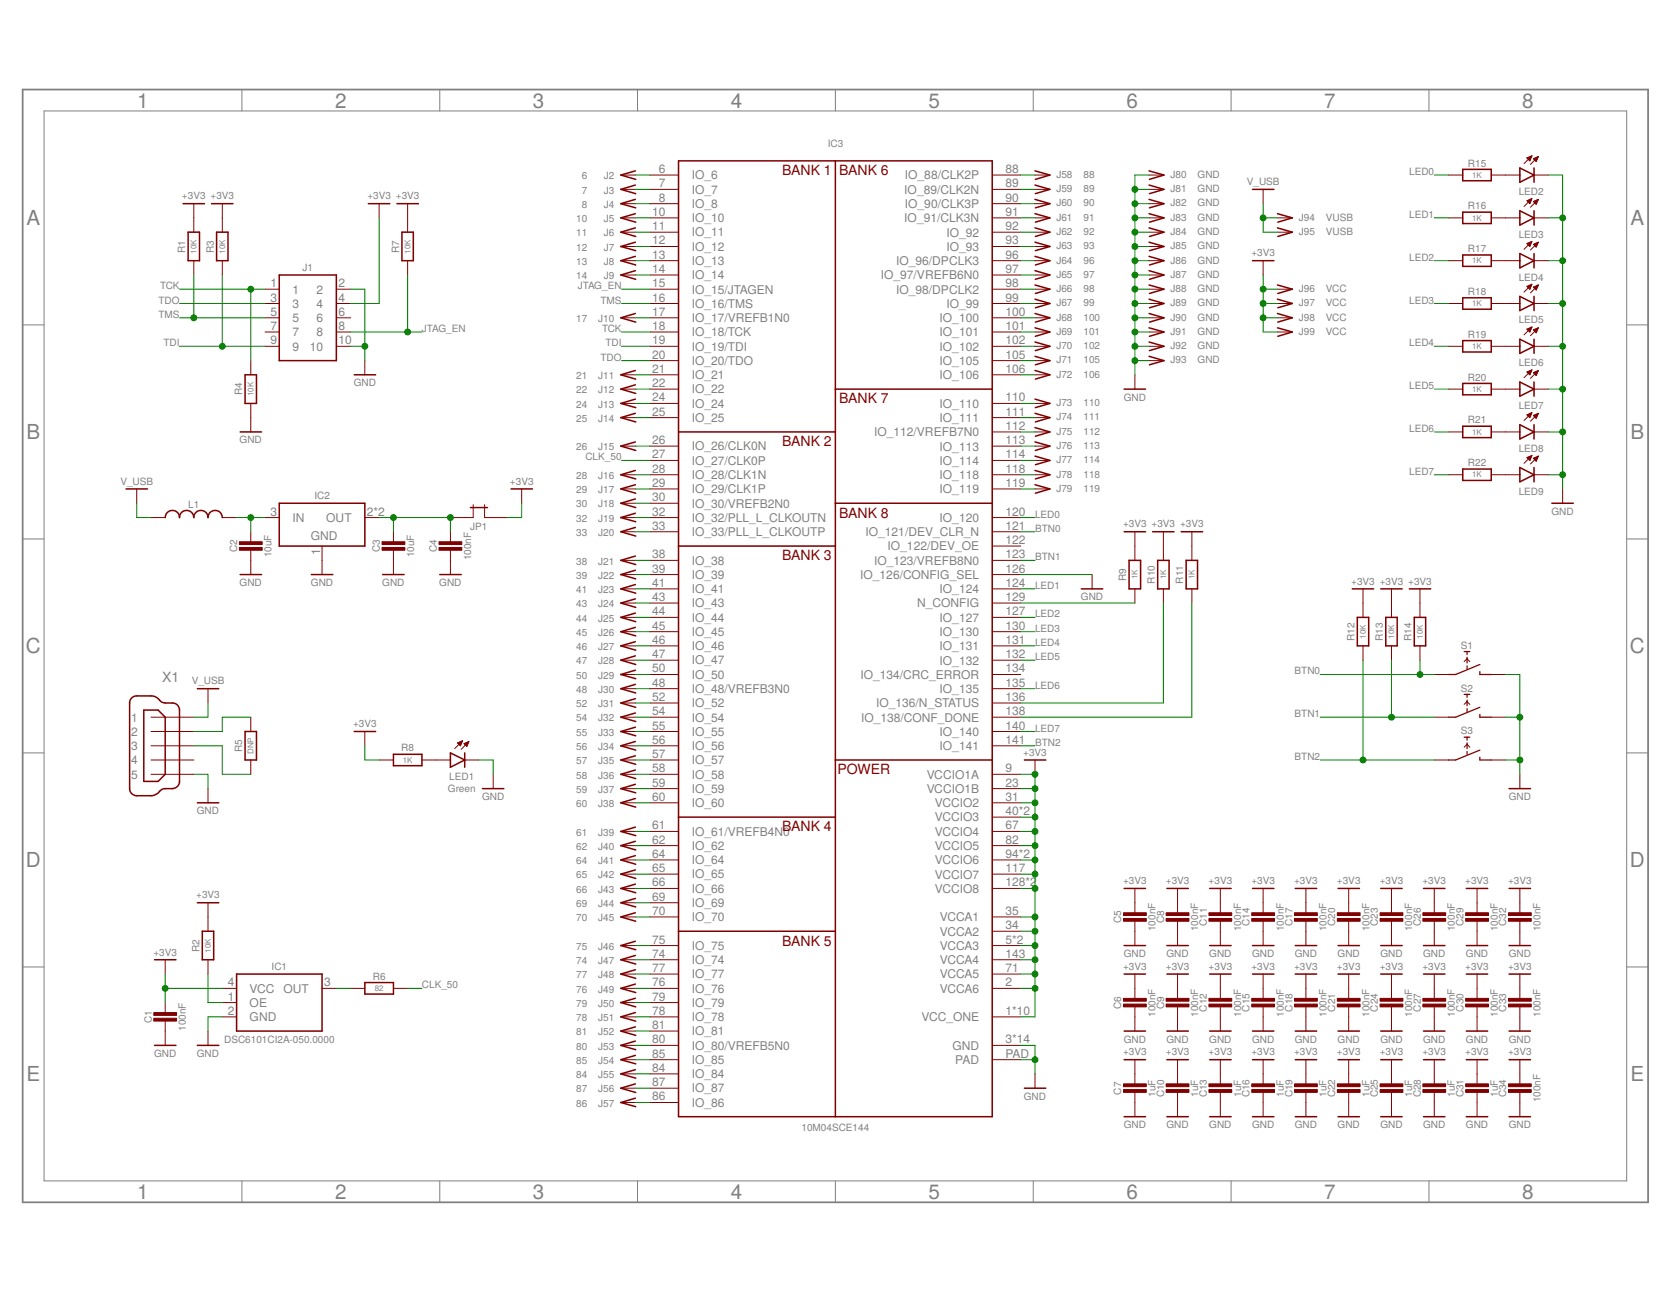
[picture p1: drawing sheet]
<svg xmlns="http://www.w3.org/2000/svg" width="279mm" height="216mm" viewBox="0 0 279 216" stroke-linecap="round" stroke-linejoin="round" font-family="sans-serif">
<defs><g id="words">
<g font-size="3.5" fill="#808080">
<text x="23" y="18">1</text>
<text x="56" y="18">2</text>
<text x="89.1" y="18">3</text>
<text x="122.2" y="18">4</text>
<text x="155.3" y="18">5</text>
<text x="188.3" y="18">6</text>
<text x="221.4" y="18">7</text>
<text x="254.5" y="18">8</text>
<text x="4.4" y="37.6">A</text>
<text x="272.6" y="37.6">A</text>
<text x="4.4" y="73.4">B</text>
<text x="272.6" y="73.4">B</text>
<text x="4.3" y="109.2">C</text>
<text x="272.5" y="109.2">C</text>
<text x="4.3" y="144.9">D</text>
<text x="272.5" y="144.9">D</text>
<text x="4.4" y="180.7">E</text>
<text x="272.6" y="180.7">E</text>
<text x="23" y="200.4">1</text>
<text x="56" y="200.4">2</text>
<text x="89.1" y="200.4">3</text>
<text x="122.2" y="200.4">4</text>
<text x="155.3" y="200.4">5</text>
<text x="188.3" y="200.4">6</text>
<text x="221.4" y="200.4">7</text>
<text x="254.5" y="200.4">8</text>
</g>
<g font-size="2.3" fill="#800000">
<text x="130.8" y="29.3">BANK 1</text>
<text x="140.3" y="29.3">BANK 6</text>
<text x="140.3" y="67.4">BANK 7</text>
<text x="130.8" y="74.6">BANK 2</text>
<text x="140.3" y="86.5">BANK 8</text>
<text x="130.8" y="93.6">BANK 3</text>
<text x="140" y="129.4">POWER</text>
<text x="130.8" y="138.9">BANK 4</text>
<text x="130.8" y="158">BANK 5</text>
</g>
<text font-size="2.3" fill="#808080" x="27.1" y="113.9">X1</text>
<g font-size="2" fill="#808080">
<text x="110.1" y="28.9">6</text>
<text x="115.7" y="30">IO_6</text>
<text x="151.3" y="30">IO_88/CLK2P</text>
<text x="168.1" y="28.9">88</text>
<text x="110.1" y="31.3">7</text>
<text x="110.1" y="33.7">8</text>
<text x="115.7" y="32.4">IO_7</text>
<text x="115.7" y="34.7">IO_8</text>
<text x="151.2" y="32.4">IO_89/CLK2N</text>
<text x="151.3" y="34.8">IO_90/CLK3P</text>
<text x="168.1" y="31.3">89</text>
<text x="168.1" y="33.7">90</text>
<text x="109" y="36.1">10</text>
<text x="109" y="38.5">11</text>
<text x="109" y="40.8">12</text>
<text x="115.7" y="37.1">IO_10</text>
<text x="115.7" y="39.5">IO_11</text>
<text x="115.7" y="41.9">IO_12</text>
<text x="151.2" y="37.1">IO_91/CLK3N</text>
<text x="158.2" y="39.5">IO_92</text>
<text x="158.2" y="41.9">IO_93</text>
<text x="168.1" y="36.1">91</text>
<text x="168.1" y="38.5">92</text>
<text x="168.1" y="40.8">93</text>
<text x="45.2" y="48">1</text>
<text x="56.6" y="48">2</text>
<text x="109" y="43.2">13</text>
<text x="109" y="45.6">14</text>
<text x="109" y="48">15</text>
<text x="115.7" y="44.3">IO_13</text>
<text x="115.7" y="46.7">IO_14</text>
<text x="147.3" y="46.7">IO_97/VREFB6N0</text>
<text x="149.9" y="44.3">IO_96/DPCLK3</text>
<text x="168.1" y="43.2">96</text>
<text x="168.1" y="45.6">97</text>
<text x="168.1" y="48">98</text>
<text x="45.2" y="50.4">3</text>
<text x="45.2" y="52.8">5</text>
<text x="48.9" y="49">1</text>
<text x="48.9" y="51.4">3</text>
<text x="48.9" y="53.8">5</text>
<text x="52.9" y="49.1">2</text>
<text x="52.9" y="51.4">4</text>
<text x="52.9" y="53.8">6</text>
<text x="56.6" y="50.4">4</text>
<text x="56.6" y="52.8">6</text>
<text x="109" y="50.4">16</text>
<text x="109" y="52.8">17</text>
<text x="115.7" y="49">IO_15/JTAGEN</text>
<text x="115.7" y="51.4">IO_16/TMS</text>
<text x="115.7" y="53.8">IO_17/VREFB1N0</text>
<text x="149.9" y="49.1">IO_98/DPCLK2</text>
<text x="157.1" y="53.8">IO_100</text>
<text x="158.2" y="51.4">IO_99</text>
<text x="168.1" y="50.4">99</text>
<text x="168.1" y="52.8">100</text>
<text x="45.2" y="55.2">7</text>
<text x="45.2" y="57.5">9</text>
<text x="48.9" y="56.2">7</text>
<text x="48.9" y="58.6">9</text>
<text x="51.8" y="58.6">10</text>
<text x="52.9" y="56.2">8</text>
<text x="56.6" y="55.2">8</text>
<text x="56.6" y="57.5">10</text>
<text x="109" y="55.2">18</text>
<text x="109" y="57.5">19</text>
<text x="109" y="59.9">20</text>
<text x="115.7" y="56.2">IO_18/TCK</text>
<text x="115.7" y="58.6">IO_19/TDI</text>
<text x="157.1" y="56.2">IO_101</text>
<text x="157.1" y="58.6">IO_102</text>
<text x="168.1" y="55.2">101</text>
<text x="168.1" y="57.5">102</text>
<text x="168.1" y="59.9">105</text>
<text x="109" y="62.3">21</text>
<text x="109" y="64.7">22</text>
<text x="115.7" y="61">IO_20/TDO</text>
<text x="115.7" y="63.4">IO_21</text>
<text x="115.7" y="65.7">IO_22</text>
<text x="157.1" y="61">IO_105</text>
<text x="157.1" y="63.4">IO_106</text>
<text x="168.1" y="62.3">106</text>
<text x="109" y="67.1">24</text>
<text x="109" y="69.5">25</text>
<text x="115.7" y="68.1">IO_24</text>
<text x="115.7" y="70.5">IO_25</text>
<text x="157.1" y="68.1">IO_110</text>
<text x="157.1" y="70.5">IO_111</text>
<text x="168.1" y="67.1">110</text>
<text x="168.1" y="69.5">111</text>
<text x="168.1" y="71.8">112</text>
<text x="109" y="74.2">26</text>
<text x="109" y="76.6">27</text>
<text x="115.7" y="75.3">IO_26/CLK0N</text>
<text x="115.7" y="77.7">IO_27/CLK0P</text>
<text x="146.2" y="72.9">IO_112/VREFB7N0</text>
<text x="157.1" y="75.3">IO_113</text>
<text x="157.1" y="77.7">IO_114</text>
<text x="168.1" y="74.2">113</text>
<text x="168.1" y="76.6">114</text>
<text x="109" y="79">28</text>
<text x="109" y="81.4">29</text>
<text x="109" y="83.8">30</text>
<text x="115.7" y="80">IO_28/CLK1N</text>
<text x="115.7" y="82.4">IO_29/CLK1P</text>
<text x="157.1" y="80.1">IO_118</text>
<text x="157.1" y="82.4">IO_119</text>
<text x="168.1" y="79">118</text>
<text x="168.1" y="81.4">119</text>
<text x="45.2" y="86.1">3</text>
<text x="48.9" y="87.2">IN</text>
<text x="54.6" y="87.2">OUT</text>
<text x="61.3" y="86.1">2*2</text>
<text x="109" y="86.1">32</text>
<text x="109" y="88.5">33</text>
<text x="115.7" y="84.8">IO_30/VREFB2N0</text>
<text x="115.7" y="87.2">IO_32/PLL_L_CLKOUTN</text>
<text x="115.7" y="89.6">IO_33/PLL_L_CLKOUTP</text>
<text x="144.7" y="89.6">IO_121/DEV_CLR_N</text>
<text x="157.1" y="87.2">IO_120</text>
<text x="168.1" y="86.1">120</text>
<text x="168.1" y="88.5">121</text>
<text x="51.9" y="90.3">GND</text>
<text x="53.5" y="92.7" transform="rotate(-90 53.5 92.7)">1</text>
<text x="109" y="93.3">38</text>
<text x="109" y="95.7">39</text>
<text x="115.7" y="94.3">IO_38</text>
<text x="146.2" y="94.4">IO_123/VREFB8N0</text>
<text x="148.4" y="92">IO_122/DEV_OE</text>
<text x="168.1" y="90.9">122</text>
<text x="168.1" y="93.3">123</text>
<text x="168.1" y="95.7">126</text>
<text x="109" y="98.1">41</text>
<text x="109" y="100.4">43</text>
<text x="115.7" y="96.7">IO_39</text>
<text x="115.7" y="99.1">IO_41</text>
<text x="115.7" y="101.5">IO_43</text>
<text x="143.8" y="96.7">IO_126/CONFIG_SEL</text>
<text x="153.3" y="101.5">N_CONFIG</text>
<text x="157.1" y="99.1">IO_124</text>
<text x="168.1" y="98.1">124</text>
<text x="168.1" y="100.4">129</text>
<text x="109" y="102.8">44</text>
<text x="109" y="105.2">45</text>
<text x="109" y="107.6">46</text>
<text x="115.7" y="103.9">IO_44</text>
<text x="115.7" y="106.3">IO_45</text>
<text x="157.1" y="103.9">IO_127</text>
<text x="157.1" y="106.3">IO_130</text>
<text x="168.1" y="102.8">127</text>
<text x="168.1" y="105.2">130</text>
<text x="168.1" y="107.6">131</text>
<text x="109" y="110">47</text>
<text x="109" y="112.4">50</text>
<text x="115.7" y="108.7">IO_46</text>
<text x="115.7" y="111">IO_47</text>
<text x="115.7" y="113.4">IO_50</text>
<text x="143.9" y="113.4">IO_134/CRC_ERROR</text>
<text x="157.1" y="108.7">IO_131</text>
<text x="157.1" y="111">IO_132</text>
<text x="168.1" y="110">132</text>
<text x="168.1" y="112.4">134</text>
<text x="109" y="114.8">48</text>
<text x="109" y="117.1">52</text>
<text x="109" y="119.5">54</text>
<text x="115.7" y="115.8">IO_48/VREFB3N0</text>
<text x="115.7" y="118.2">IO_52</text>
<text x="146.5" y="118.2">IO_136/N_STATUS</text>
<text x="157.1" y="115.8">IO_135</text>
<text x="168.1" y="114.8">135</text>
<text x="168.1" y="117.1">136</text>
<text x="168.1" y="119.5">138</text>
<text x="21.9" y="120.6">1</text>
<text x="21.9" y="123">2</text>
<text x="21.9" y="125.3">3</text>
<text x="109" y="121.9">55</text>
<text x="109" y="124.3">56</text>
<text x="115.7" y="120.6">IO_54</text>
<text x="115.7" y="123">IO_55</text>
<text x="115.7" y="125.3">IO_56</text>
<text x="144" y="120.6">IO_138/CONF_DONE</text>
<text x="157.1" y="123">IO_140</text>
<text x="157.1" y="125.3">IO_141</text>
<text x="168.1" y="121.9">140</text>
<text x="168.1" y="124.3">141</text>
<text x="21.9" y="127.7">4</text>
<text x="21.9" y="130.1">5</text>
<text x="109" y="126.7">57</text>
<text x="109" y="129.1">58</text>
<text x="109" y="131.4">59</text>
<text x="115.7" y="127.7">IO_57</text>
<text x="115.7" y="130.1">IO_58</text>
<text x="155" y="130.1">VCCIO1A</text>
<text x="168.1" y="129.1">9</text>
<text x="168.1" y="131.4">23</text>
<text x="109" y="133.8">60</text>
<text x="115.7" y="132.5">IO_59</text>
<text x="115.7" y="134.9">IO_60</text>
<text x="155" y="132.5">VCCIO1B</text>
<text x="156.3" y="134.9">VCCIO2</text>
<text x="156.3" y="137.3">VCCIO3</text>
<text x="168.1" y="133.8">31</text>
<text x="168.1" y="136.2">40*2</text>
<text x="109" y="138.6">61</text>
<text x="109" y="141">62</text>
<text x="109" y="143.4">64</text>
<text x="115.7" y="139.6">IO_61/VREFB4N0</text>
<text x="115.7" y="142">IO_62</text>
<text x="156.3" y="139.7">VCCIO4</text>
<text x="156.3" y="142">VCCIO5</text>
<text x="168.1" y="138.6">67</text>
<text x="168.1" y="141">82</text>
<text x="168.1" y="143.4">94*2</text>
<text x="109" y="145.7">65</text>
<text x="109" y="148.1">66</text>
<text x="115.7" y="144.4">IO_64</text>
<text x="115.7" y="146.8">IO_65</text>
<text x="115.7" y="149.2">IO_66</text>
<text x="156.3" y="144.4">VCCIO6</text>
<text x="156.3" y="146.8">VCCIO7</text>
<text x="156.3" y="149.2">VCCIO8</text>
<text x="168.1" y="145.7">117</text>
<text x="168.1" y="148.1">128*2</text>
<text x="109" y="150.5">69</text>
<text x="109" y="152.9">70</text>
<text x="115.7" y="151.6">IO_69</text>
<text x="115.7" y="153.9">IO_70</text>
<text x="157.2" y="154">VCCA1</text>
<text x="168.1" y="152.9">35</text>
<text x="168.1" y="155.3">34</text>
<text x="109" y="157.7">75</text>
<text x="109" y="160.1">74</text>
<text x="115.7" y="158.7">IO_75</text>
<text x="115.7" y="161.1">IO_74</text>
<text x="157.2" y="156.3">VCCA2</text>
<text x="157.2" y="158.7">VCCA3</text>
<text x="157.2" y="161.1">VCCA4</text>
<text x="168.1" y="157.7">5*2</text>
<text x="168.1" y="160.1">143</text>
<text x="38.1" y="164.8">4</text>
<text x="38.1" y="167.2">1</text>
<text x="41.7" y="165.9">VCC</text>
<text x="47.4" y="165.9">OUT</text>
<text x="54.2" y="164.8">3</text>
<text x="109" y="162.4">77</text>
<text x="109" y="164.8">76</text>
<text x="109" y="167.2">79</text>
<text x="115.7" y="163.5">IO_77</text>
<text x="115.7" y="165.9">IO_76</text>
<text x="157.2" y="163.5">VCCA5</text>
<text x="157.2" y="165.9">VCCA6</text>
<text x="168.1" y="162.4">71</text>
<text x="168.1" y="164.8">2</text>
<text x="38.1" y="169.6">2</text>
<text x="41.7" y="170.6">GND</text>
<text x="41.7" y="168.3">OE</text>
<text x="109" y="169.6">78</text>
<text x="109" y="172">81</text>
<text x="115.7" y="168.3">IO_79</text>
<text x="115.7" y="170.6">IO_78</text>
<text x="115.7" y="173">IO_81</text>
<text x="154.1" y="170.6">VCC_ONE</text>
<text x="168.1" y="169.6">1*10</text>
<text x="109" y="174.4">80</text>
<text x="109" y="176.7">85</text>
<text x="109" y="179.1">84</text>
<text x="115.7" y="175.4">IO_80/VREFB5N0</text>
<text x="115.7" y="177.8">IO_85</text>
<text x="159.2" y="175.4">GND</text>
<text x="159.7" y="177.8">PAD</text>
<text x="168.1" y="174.4">3*14</text>
<text x="168.1" y="176.7">PAD</text>
<text x="109" y="181.5">87</text>
<text x="109" y="183.9">86</text>
<text x="115.7" y="180.2">IO_84</text>
<text x="115.7" y="182.6">IO_87</text>
<text x="115.7" y="184.9">IO_86</text>
</g>
<g font-size="1.7" fill="#808080">
<text x="97.3" y="30">6</text>
<text x="101" y="30">J2</text>
<text x="138.4" y="24.5">IC3</text>
<text x="176.6" y="29.7">J58</text>
<text x="181.2" y="29.7">88</text>
<text x="195.7" y="29.7">J80</text>
<text x="200.2" y="29.7">GND</text>
<text x="235.6" y="29.3">LED0</text>
<text x="245.4" y="27.8">R15</text>
<text x="30.4" y="33.3">+3V3 +3V3</text>
<text x="61.4" y="33.3">+3V3 +3V3</text>
<text x="97.3" y="32.4">7</text>
<text x="97.3" y="34.7">8</text>
<text x="101" y="32.4">J3</text>
<text x="101" y="34.7">J4</text>
<text x="176.6" y="32.1">J59</text>
<text x="176.6" y="34.5">J60</text>
<text x="181.2" y="32.1">89</text>
<text x="181.2" y="34.5">90</text>
<text x="195.7" y="34.5">J82</text>
<text x="195.7" y="32.1">J81</text>
<text x="200.2" y="34.5">GND</text>
<text x="200.2" y="32.1">GND</text>
<text x="208.5" y="30.9">V_USB</text>
<text x="245.4" y="35">R16</text>
<text x="253.9" y="32.6">LED2</text>
<text x="96.3" y="37.1">10</text>
<text x="96.3" y="39.5">11</text>
<text x="96.3" y="41.9">12</text>
<text x="101" y="37.1">J5</text>
<text x="101" y="39.5">J6</text>
<text x="101" y="41.9">J7</text>
<text x="176.6" y="36.9">J61</text>
<text x="176.6" y="39.3">J62</text>
<text x="176.6" y="41.7">J63</text>
<text x="181.2" y="36.9">91</text>
<text x="181.2" y="39.3">92</text>
<text x="181.2" y="41.7">93</text>
<text x="195.7" y="41.7">J85</text>
<text x="195.7" y="39.3">J84</text>
<text x="195.7" y="36.9">J83</text>
<text x="200.2" y="41.7">GND</text>
<text x="200.2" y="39.3">GND</text>
<text x="200.2" y="36.9">GND</text>
<text x="217.2" y="36.9">J94</text>
<text x="217.2" y="39.3">J95</text>
<text x="221.7" y="36.9">VUSB</text>
<text x="221.7" y="39.3">VUSB</text>
<text x="235.6" y="36.4">LED1</text>
<text x="253.9" y="39.8">LED3</text>
<text x="31" y="42.2" transform="rotate(-90 31 42.2)">R1</text>
<text x="35.7" y="42.2" transform="rotate(-90 35.7 42.2)">R3</text>
<text x="50.6" y="45.2">J1</text>
<text x="66.7" y="42.2" transform="rotate(-90 66.7 42.2)">R7</text>
<text x="96.3" y="44.3">13</text>
<text x="96.3" y="46.7">14</text>
<text x="101" y="44.3">J8</text>
<text x="101" y="46.7">J9</text>
<text x="176.6" y="44">J64</text>
<text x="176.6" y="46.4">J65</text>
<text x="181.2" y="44">96</text>
<text x="181.2" y="46.4">97</text>
<text x="195.7" y="44">J86</text>
<text x="195.7" y="46.4">J87</text>
<text x="200.2" y="44">GND</text>
<text x="200.2" y="46.4">GND</text>
<text x="209.2" y="42.9">+3V3</text>
<text x="235.6" y="43.6">LED2</text>
<text x="245.4" y="42.1">R17</text>
<text x="253.9" y="46.9">LED4</text>
<text x="26.5" y="50.7">TDO</text>
<text x="26.5" y="53.1">TMS</text>
<text x="26.8" y="48.3">TCK</text>
<text x="96.3" y="53.8">17</text>
<text x="96.6" y="48.3">JTAG_EN</text>
<text x="100" y="53.8">J10</text>
<text x="100.4" y="50.7">TMS</text>
<text x="176.6" y="48.8">J66</text>
<text x="176.6" y="51.2">J67</text>
<text x="176.6" y="53.6">J68</text>
<text x="181.2" y="48.8">98</text>
<text x="181.2" y="51.2">99</text>
<text x="181.2" y="53.6">100</text>
<text x="195.7" y="48.8">J88</text>
<text x="195.7" y="51.2">J89</text>
<text x="195.7" y="53.6">J90</text>
<text x="200.2" y="48.8">GND</text>
<text x="200.2" y="51.2">GND</text>
<text x="200.2" y="53.6">GND</text>
<text x="217.2" y="48.8">J96</text>
<text x="217.2" y="51.2">J97</text>
<text x="217.2" y="53.6">J98</text>
<text x="221.7" y="48.8">VCC</text>
<text x="221.7" y="51.2">VCC</text>
<text x="221.7" y="53.6">VCC</text>
<text x="235.6" y="50.7">LED3</text>
<text x="245.4" y="49.3">R18</text>
<text x="27.3" y="57.9">TDI</text>
<text x="70.5" y="55.5">JTAG_EN</text>
<text x="100.7" y="55.5">TCK</text>
<text x="101.2" y="57.9">TDI</text>
<text x="176.6" y="56">J69</text>
<text x="176.6" y="58.3">J70</text>
<text x="181.2" y="56">101</text>
<text x="181.2" y="58.3">102</text>
<text x="195.7" y="56">J91</text>
<text x="195.7" y="58.3">J92</text>
<text x="200.2" y="56">GND</text>
<text x="200.2" y="58.3">GND</text>
<text x="217.2" y="56">J99</text>
<text x="221.7" y="56">VCC</text>
<text x="235.6" y="57.9">LED4</text>
<text x="245.4" y="56.4">R19</text>
<text x="253.9" y="54.1">LED5</text>
<text x="59.1" y="64.5">GND</text>
<text x="96.3" y="63.3">21</text>
<text x="96.3" y="65.7">22</text>
<text x="100" y="63.3">J11</text>
<text x="100" y="65.7">J12</text>
<text x="100.4" y="60.3">TDO</text>
<text x="176.6" y="60.7">J71</text>
<text x="176.6" y="63.1">J72</text>
<text x="181.2" y="60.7">105</text>
<text x="181.2" y="63.1">106</text>
<text x="195.7" y="60.7">J93</text>
<text x="200.2" y="60.7">GND</text>
<text x="235.6" y="65">LED5</text>
<text x="245.4" y="63.6">R20</text>
<text x="253.9" y="61.2">LED6</text>
<text x="40.5" y="66.1" transform="rotate(-90 40.5 66.1)">R4</text>
<text x="96.3" y="68.1">24</text>
<text x="96.3" y="70.5">25</text>
<text x="100" y="68.1">J13</text>
<text x="100" y="70.5">J14</text>
<text x="176.6" y="67.9">J73</text>
<text x="176.6" y="70.3">J74</text>
<text x="181.2" y="67.9">110</text>
<text x="181.2" y="70.3">111</text>
<text x="187.9" y="66.9">GND</text>
<text x="245.4" y="70.7">R21</text>
<text x="253.9" y="68.4">LED7</text>
<text x="40.1" y="74.1">GND</text>
<text x="96.3" y="75.3">26</text>
<text x="97.9" y="76.9">CLK_50</text>
<text x="100" y="75.3">J15</text>
<text x="176.6" y="72.7">J75</text>
<text x="176.6" y="75">J76</text>
<text x="176.6" y="77.4">J77</text>
<text x="181.2" y="72.7">112</text>
<text x="181.2" y="75">113</text>
<text x="181.2" y="77.4">114</text>
<text x="235.6" y="72.2">LED6</text>
<text x="245.4" y="77.9">R22</text>
<text x="253.9" y="75.5">LED8</text>
<text x="20.1" y="81">V_USB</text>
<text x="52.6" y="83.4">IC2</text>
<text x="85.3" y="81">+3V3</text>
<text x="96.3" y="80">28</text>
<text x="96.3" y="82.4">29</text>
<text x="100" y="80">J16</text>
<text x="100" y="82.4">J17</text>
<text x="176.6" y="79.8">J78</text>
<text x="176.6" y="82.2">J79</text>
<text x="181.2" y="79.8">118</text>
<text x="181.2" y="82.2">119</text>
<text x="235.6" y="79.3">LED7</text>
<text x="253.9" y="82.7">LED9</text>
<text x="31.5" y="84.8">L1</text>
<text x="78.6" y="88.6">JP1</text>
<text x="96.3" y="84.8">30</text>
<text x="96.3" y="87.2">32</text>
<text x="96.3" y="89.6">33</text>
<text x="100" y="84.8">J18</text>
<text x="100" y="87.2">J19</text>
<text x="100" y="89.6">J20</text>
<text x="173.1" y="86.5">LED0</text>
<text x="173.1" y="88.9">BTN0</text>
<text x="187.8" y="88.1">+3V3 +3V3 +3V3</text>
<text x="259.4" y="86">GND</text>
<text x="39.7" y="92.3" transform="rotate(-90 39.7 92.3)">C2</text>
<text x="45.4" y="93.2" transform="rotate(-90 45.4 93.2)">10uF</text>
<text x="63.5" y="92.3" transform="rotate(-90 63.5 92.3)">C3</text>
<text x="69.2" y="93.2" transform="rotate(-90 69.2 93.2)">10uF</text>
<text x="73" y="92.3" transform="rotate(-90 73 92.3)">C4</text>
<text x="78.8" y="93.6" transform="rotate(-90 78.8 93.6)">100nF</text>
<text x="96.3" y="94.3">38</text>
<text x="100" y="94.3">J21</text>
<text x="173.1" y="93.6">BTN1</text>
<text x="40.1" y="97.9">GND</text>
<text x="52" y="97.9">GND</text>
<text x="63.9" y="97.9">GND</text>
<text x="73.4" y="97.9">GND</text>
<text x="96.3" y="96.7">39</text>
<text x="96.3" y="99.1">41</text>
<text x="96.3" y="101.5">43</text>
<text x="100" y="96.7">J22</text>
<text x="100" y="99.1">J23</text>
<text x="100" y="101.5">J24</text>
<text x="173.1" y="98.4">LED1</text>
<text x="180.7" y="100.3">GND</text>
<text x="188.3" y="97.1" transform="rotate(-90 188.3 97.1)">R9</text>
<text x="193.1" y="97.5" transform="rotate(-90 193.1 97.5)">R10</text>
<text x="197.9" y="97.5" transform="rotate(-90 197.9 97.5)">R11</text>
<text x="225.9" y="97.7">+3V3 +3V3 +3V3</text>
<text x="96.3" y="103.9">44</text>
<text x="96.3" y="106.3">45</text>
<text x="100" y="103.9">J25</text>
<text x="100" y="106.3">J26</text>
<text x="173.1" y="103.2">LED2</text>
<text x="173.1" y="105.6">LED3</text>
<text x="173.1" y="107.9">LED4</text>
<text x="226.5" y="107.1" transform="rotate(-90 226.5 107.1)">R12</text>
<text x="231.2" y="107.1" transform="rotate(-90 231.2 107.1)">R13</text>
<text x="236" y="107.1" transform="rotate(-90 236 107.1)">R14</text>
<text x="96.3" y="108.6">46</text>
<text x="96.3" y="111">47</text>
<text x="96.3" y="113.4">50</text>
<text x="100" y="108.6">J27</text>
<text x="100" y="111">J28</text>
<text x="100" y="113.4">J29</text>
<text x="173.1" y="110.3">LED5</text>
<text x="216.5" y="112.7">BTN0</text>
<text x="244.3" y="108.4">S1</text>
<text x="32.1" y="114.4">V_USB</text>
<text x="96.3" y="115.8">48</text>
<text x="96.3" y="118.2">52</text>
<text x="100" y="115.8">J30</text>
<text x="100" y="118.2">J31</text>
<text x="173.1" y="115.1">LED6</text>
<text x="216.5" y="119.9">BTN1</text>
<text x="244.3" y="115.6">S2</text>
<text x="40.5" y="125.7" transform="rotate(-90 40.5 125.7)">R5</text>
<text x="59" y="121.5">+3V3</text>
<text x="67.1" y="125.6">R8</text>
<text x="96.3" y="120.6">54</text>
<text x="96.3" y="122.9">55</text>
<text x="96.3" y="125.3">56</text>
<text x="100" y="120.6">J32</text>
<text x="100" y="122.9">J33</text>
<text x="100" y="125.3">J34</text>
<text x="173.1" y="122.2">LED7</text>
<text x="173.1" y="124.6">BTN2</text>
<text x="244.3" y="122.7">S3</text>
<text x="75.1" y="130.3">LED1</text>
<text x="96.3" y="127.7">57</text>
<text x="96.3" y="130.1">58</text>
<text x="100" y="127.7">J35</text>
<text x="100" y="130.1">J36</text>
<text x="171.1" y="126.3">+3V3</text>
<text x="216.5" y="127">BTN2</text>
<text x="32.9" y="136.1">GND</text>
<text x="74.9" y="132.4">Green</text>
<text x="80.6" y="133.7">GND</text>
<text x="96.3" y="132.5">59</text>
<text x="96.3" y="134.9">60</text>
<text x="100" y="132.5">J37</text>
<text x="100" y="134.9">J38</text>
<text x="252.3" y="133.7">GND</text>
<text x="96.3" y="139.6">61</text>
<text x="96.3" y="142">62</text>
<text x="100" y="139.6">J39</text>
<text x="100" y="142">J40</text>
<text x="96.3" y="144.4">64</text>
<text x="96.3" y="146.8">65</text>
<text x="96.3" y="149.2">66</text>
<text x="100" y="144.4">J41</text>
<text x="100" y="146.8">J42</text>
<text x="100" y="149.2">J43</text>
<text x="187.8" y="147.7">+3V3</text>
<text x="194.9" y="147.7">+3V3</text>
<text x="202.1" y="147.7">+3V3</text>
<text x="209.2" y="147.7">+3V3</text>
<text x="216.4" y="147.7">+3V3</text>
<text x="223.5" y="147.7">+3V3</text>
<text x="230.7" y="147.7">+3V3</text>
<text x="237.8" y="147.7">+3V3</text>
<text x="245" y="147.7">+3V3</text>
<text x="252.2" y="147.7">+3V3</text>
<text x="32.8" y="150.1">+3V3</text>
<text x="96.3" y="151.6">69</text>
<text x="96.3" y="153.9">70</text>
<text x="100" y="151.6">J44</text>
<text x="100" y="153.9">J45</text>
<text x="187.5" y="154.3" transform="rotate(-90 187.5 154.3)">C5</text>
<text x="193.2" y="155.6" transform="rotate(-90 193.2 155.6)">100nF</text>
<text x="194.6" y="154.3" transform="rotate(-90 194.6 154.3)">C8</text>
<text x="200.4" y="155.6" transform="rotate(-90 200.4 155.6)">100nF</text>
<text x="201.8" y="154.8" transform="rotate(-90 201.8 154.8)">C11</text>
<text x="207.5" y="155.6" transform="rotate(-90 207.5 155.6)">100nF</text>
<text x="208.9" y="154.8" transform="rotate(-90 208.9 154.8)">C14</text>
<text x="214.7" y="155.6" transform="rotate(-90 214.7 155.6)">100nF</text>
<text x="216.1" y="154.8" transform="rotate(-90 216.1 154.8)">C17</text>
<text x="221.8" y="155.6" transform="rotate(-90 221.8 155.6)">100nF</text>
<text x="223.2" y="154.8" transform="rotate(-90 223.2 154.8)">C20</text>
<text x="229" y="155.6" transform="rotate(-90 229 155.6)">100nF</text>
<text x="230.4" y="154.8" transform="rotate(-90 230.4 154.8)">C23</text>
<text x="236.1" y="155.6" transform="rotate(-90 236.1 155.6)">100nF</text>
<text x="237.6" y="154.8" transform="rotate(-90 237.6 154.8)">C26</text>
<text x="243.3" y="155.6" transform="rotate(-90 243.3 155.6)">100nF</text>
<text x="244.7" y="154.8" transform="rotate(-90 244.7 154.8)">C29</text>
<text x="250.4" y="155.6" transform="rotate(-90 250.4 155.6)">100nF</text>
<text x="251.9" y="154.8" transform="rotate(-90 251.9 154.8)">C32</text>
<text x="257.6" y="155.6" transform="rotate(-90 257.6 155.6)">100nF</text>
<text x="25.7" y="159.7">+3V3</text>
<text x="33.4" y="159.1" transform="rotate(-90 33.4 159.1)">R2</text>
<text x="96.3" y="158.7">75</text>
<text x="96.3" y="161.1">74</text>
<text x="100" y="158.7">J46</text>
<text x="100" y="161.1">J47</text>
<text x="187.9" y="159.9">GND</text>
<text x="195" y="159.9">GND</text>
<text x="202.2" y="159.9">GND</text>
<text x="209.3" y="159.9">GND</text>
<text x="216.5" y="159.9">GND</text>
<text x="223.6" y="159.9">GND</text>
<text x="230.8" y="159.9">GND</text>
<text x="238" y="159.9">GND</text>
<text x="245.1" y="159.9">GND</text>
<text x="252.3" y="159.9">GND</text>
<text x="45.4" y="162.1">IC1</text>
<text x="62.3" y="163.7">R6</text>
<text x="70.5" y="165.2">CLK_50</text>
<text x="96.3" y="163.5">77</text>
<text x="96.3" y="165.9">76</text>
<text x="100" y="163.5">J48</text>
<text x="100" y="165.9">J49</text>
<text x="187.8" y="162.1">+3V3</text>
<text x="194.9" y="162.1">+3V3</text>
<text x="202.1" y="162.1">+3V3</text>
<text x="209.2" y="162.1">+3V3</text>
<text x="216.4" y="162.1">+3V3</text>
<text x="223.5" y="162.1">+3V3</text>
<text x="230.7" y="162.1">+3V3</text>
<text x="237.8" y="162.1">+3V3</text>
<text x="245" y="162.1">+3V3</text>
<text x="252.2" y="162.1">+3V3</text>
<text x="25.4" y="171" transform="rotate(-90 25.4 171)">C1</text>
<text x="31.1" y="172.3" transform="rotate(-90 31.1 172.3)">100nF</text>
<text x="96.3" y="168.2">79</text>
<text x="96.3" y="170.6">78</text>
<text x="96.3" y="173">81</text>
<text x="100" y="168.2">J50</text>
<text x="100" y="170.6">J51</text>
<text x="100" y="173">J52</text>
<text x="187.5" y="168.6" transform="rotate(-90 187.5 168.6)">C6</text>
<text x="193.2" y="169.9" transform="rotate(-90 193.2 169.9)">100nF</text>
<text x="194.6" y="168.6" transform="rotate(-90 194.6 168.6)">C9</text>
<text x="200.4" y="169.9" transform="rotate(-90 200.4 169.9)">100nF</text>
<text x="201.8" y="169.1" transform="rotate(-90 201.8 169.1)">C12</text>
<text x="207.5" y="169.9" transform="rotate(-90 207.5 169.9)">100nF</text>
<text x="208.9" y="169.1" transform="rotate(-90 208.9 169.1)">C15</text>
<text x="214.7" y="169.9" transform="rotate(-90 214.7 169.9)">100nF</text>
<text x="216.1" y="169.1" transform="rotate(-90 216.1 169.1)">C18</text>
<text x="221.8" y="169.9" transform="rotate(-90 221.8 169.9)">100nF</text>
<text x="223.2" y="169.1" transform="rotate(-90 223.2 169.1)">C21</text>
<text x="229" y="169.9" transform="rotate(-90 229 169.9)">100nF</text>
<text x="230.4" y="169.1" transform="rotate(-90 230.4 169.1)">C24</text>
<text x="236.1" y="169.9" transform="rotate(-90 236.1 169.9)">100nF</text>
<text x="237.6" y="169.1" transform="rotate(-90 237.6 169.1)">C27</text>
<text x="243.3" y="169.9" transform="rotate(-90 243.3 169.9)">100nF</text>
<text x="244.7" y="169.1" transform="rotate(-90 244.7 169.1)">C30</text>
<text x="250.4" y="169.9" transform="rotate(-90 250.4 169.9)">100nF</text>
<text x="251.9" y="169.1" transform="rotate(-90 251.9 169.1)">C33</text>
<text x="257.6" y="169.9" transform="rotate(-90 257.6 169.9)">100nF</text>
<text x="25.8" y="176.6">GND</text>
<text x="32.9" y="176.6">GND</text>
<text x="37.5" y="174.2">DSC6101CI2A-050.0000</text>
<text x="96.3" y="175.4">80</text>
<text x="96.3" y="177.8">85</text>
<text x="100" y="175.4">J53</text>
<text x="100" y="177.8">J54</text>
<text x="187.8" y="176.4">+3V3</text>
<text x="187.9" y="174.2">GND</text>
<text x="194.9" y="176.4">+3V3</text>
<text x="195" y="174.2">GND</text>
<text x="202.1" y="176.4">+3V3</text>
<text x="202.2" y="174.2">GND</text>
<text x="209.2" y="176.4">+3V3</text>
<text x="209.3" y="174.2">GND</text>
<text x="216.4" y="176.4">+3V3</text>
<text x="216.5" y="174.2">GND</text>
<text x="223.5" y="176.4">+3V3</text>
<text x="223.6" y="174.2">GND</text>
<text x="230.7" y="176.4">+3V3</text>
<text x="230.8" y="174.2">GND</text>
<text x="237.8" y="176.4">+3V3</text>
<text x="238" y="174.2">GND</text>
<text x="245" y="176.4">+3V3</text>
<text x="245.1" y="174.2">GND</text>
<text x="252.2" y="176.4">+3V3</text>
<text x="252.3" y="174.2">GND</text>
<text x="96.3" y="180.2">84</text>
<text x="96.3" y="182.5">87</text>
<text x="96.3" y="184.9">86</text>
<text x="100" y="180.2">J55</text>
<text x="100" y="182.5">J56</text>
<text x="100" y="184.9">J57</text>
<text x="171.2" y="183.7">GND</text>
<text x="187.5" y="182.9" transform="rotate(-90 187.5 182.9)">C7</text>
<text x="193.2" y="183.3" transform="rotate(-90 193.2 183.3)">1uF</text>
<text x="194.6" y="183.4" transform="rotate(-90 194.6 183.4)">C10</text>
<text x="200.4" y="183.3" transform="rotate(-90 200.4 183.3)">1uF</text>
<text x="201.8" y="183.4" transform="rotate(-90 201.8 183.4)">C13</text>
<text x="207.5" y="183.3" transform="rotate(-90 207.5 183.3)">1uF</text>
<text x="208.9" y="183.4" transform="rotate(-90 208.9 183.4)">C16</text>
<text x="214.7" y="183.3" transform="rotate(-90 214.7 183.3)">1uF</text>
<text x="216.1" y="183.4" transform="rotate(-90 216.1 183.4)">C19</text>
<text x="221.8" y="183.3" transform="rotate(-90 221.8 183.3)">1uF</text>
<text x="223.2" y="183.4" transform="rotate(-90 223.2 183.4)">C22</text>
<text x="229" y="183.3" transform="rotate(-90 229 183.3)">1uF</text>
<text x="230.4" y="183.4" transform="rotate(-90 230.4 183.4)">C25</text>
<text x="236.1" y="183.3" transform="rotate(-90 236.1 183.3)">1uF</text>
<text x="237.6" y="183.4" transform="rotate(-90 237.6 183.4)">C28</text>
<text x="243.3" y="183.3" transform="rotate(-90 243.3 183.3)">1uF</text>
<text x="244.7" y="183.4" transform="rotate(-90 244.7 183.4)">C31</text>
<text x="250.4" y="183.3" transform="rotate(-90 250.4 183.3)">1uF</text>
<text x="251.9" y="183.4" transform="rotate(-90 251.9 183.4)">C34</text>
<text x="257.6" y="184.2" transform="rotate(-90 257.6 184.2)">100nF</text>
<text x="134" y="189">10M04SCE144</text>
<text x="187.9" y="188.5">GND</text>
<text x="195" y="188.5">GND</text>
<text x="202.2" y="188.5">GND</text>
<text x="209.3" y="188.5">GND</text>
<text x="216.5" y="188.5">GND</text>
<text x="223.6" y="188.5">GND</text>
<text x="230.8" y="188.5">GND</text>
<text x="238" y="188.5">GND</text>
<text x="245.1" y="188.5">GND</text>
<text x="252.3" y="188.5">GND</text>
</g>
<g font-size="1.3" fill="#808080">
<text x="246.2" y="29.7">1K</text>
<text x="246.2" y="36.9">1K</text>
<text x="32.9" y="42.4" transform="rotate(-90 32.9 42.4)">10K</text>
<text x="37.6" y="42.4" transform="rotate(-90 37.6 42.4)">10K</text>
<text x="68.6" y="42.4" transform="rotate(-90 68.6 42.4)">10K</text>
<text x="246.2" y="44">1K</text>
<text x="246.2" y="51.2">1K</text>
<text x="246.2" y="58.3">1K</text>
<text x="246.2" y="65.5">1K</text>
<text x="42.4" y="66.2" transform="rotate(-90 42.4 66.2)">10K</text>
<text x="246.2" y="72.6">1K</text>
<text x="246.2" y="79.8">1K</text>
<text x="190.2" y="96.8" transform="rotate(-90 190.2 96.8)">1K</text>
<text x="195" y="96.8" transform="rotate(-90 195 96.8)">1K</text>
<text x="199.8" y="96.8" transform="rotate(-90 199.8 96.8)">1K</text>
<text x="228.4" y="106.7" transform="rotate(-90 228.4 106.7)">10K</text>
<text x="233.1" y="106.7" transform="rotate(-90 233.1 106.7)">10K</text>
<text x="237.9" y="106.7" transform="rotate(-90 237.9 106.7)">10K</text>
<text x="42.4" y="126" transform="rotate(-90 42.4 126)">DNP</text>
<text x="67.4" y="127.5">1K</text>
<text x="35.2" y="159.2" transform="rotate(-90 35.2 159.2)">10K</text>
<text x="62.7" y="165.6">82</text>
</g>
</g></defs>
<path d="M3.8 15h271.8v185.9h-271.8z" fill="none" stroke="#808080" stroke-width=".3"/>
<g fill="none" stroke="#808080" stroke-width=".17">
<path d="M7.4 18.5h264.6v178.8h-264.6zM40.4 15v3.5M73.5 15v3.5M106.6 15v3.5M139.7 15v3.5M172.8 15v3.5M205.8 15v3.5M238.9 15v3.5M3.8 54.3h3.6M272 54.3h3.6M3.8 90.1h3.6M272 90.1h3.6"/>
<path d="M3.8 125.8h3.6M272 125.8h3.6M3.8 161.6h3.6M272 161.6h3.6M40.4 197.3v3.6M73.5 197.3v3.6M106.6 197.3v3.6M139.7 197.3v3.6M172.8 197.3v3.6M205.8 197.3v3.6M238.9 197.3v3.6"/>
</g>
<g fill="none" stroke="#800000" stroke-width=".25">
<path d="M30.6 34h3.6M31.5 38.8h1.9v4.8h-1.9zM35.4 34h3.5M36.2 38.8h1.9v4.8h-1.9zM61.6 34h3.6M66.4 34h3.6M67.2 38.8h1.9v4.8h-1.9zM106.2 28.6l-2.4 .7 2.5 .7M106.2 30.9l-2.4 .7 2.5 .8M106.2 33.3l-2.4 .7 2.5 .7M106.2 35.7l-2.4 .7 2.5 .7M106.2 38.1l-2.4 .7 2.5 .7"/>
<path d="M113.5 26.9h52.4v159.7h-52.4zM139.7 26.9v159.7M173.1 30.9l2.5 .7-2.5 .8M173.1 33.3l2.5 .7-2.5 .7M173.1 35.7l2.5 .7-2.5 .7M173.1 38.1l2.5 .7-2.5 .7M173.1 28.6l2.5 .7-2.5 .7M192.1 38.1l2.5 .7-2.4 .7M192.1 35.7l2.5 .7-2.4 .7M192.1 33.3l2.5 .7-2.4 .7M192.1 30.9l2.5 .7-2.4 .8M192.1 28.6l2.5 .7-2.4 .7"/>
<path d="M209.4 31.6h3.6M213.6 35.7l2.5 .7-2.4 .7M213.6 38.1l2.5 .7-2.4 .7M244.6 28.3h4.7v1.9h-4.7zM244.6 35.5h4.7v1.9h-4.7zM254.1 28.1l2.4 1.2-2.4 1.2zM254.1 35.2l2.4 1.2-2.4 1.2zM256.5 28.1v2.4M256.5 35.2v2.4M46.7 46h9.5v14.3h-9.5zM106.2 40.5l-2.4 .7 2.5 .7M106.2 42.8l-2.4 .8 2.5 .7"/>
<path d="M106.2 45.2l-2.4 .8 2.5 .7M106.2 52.4l-2.4 .7 2.5 .7M173.1 40.5l2.5 .7-2.5 .7M173.1 42.8l2.5 .8-2.5 .7M173.1 45.2l2.5 .8-2.5 .7M173.1 47.6l2.5 .7-2.5 .7M173.1 50l2.5 .7-2.5 .7M173.1 52.4l2.5 .7-2.5 .7M173.1 54.8l2.5 .7-2.5 .7M173.1 57.1l2.5 .8-2.5 .7M173.1 59.5l2.5 .8-2.5 .7M192.1 42.8l2.5 .8-2.4 .7"/>
<path d="M192.1 45.2l2.5 .8-2.4 .7M192.1 47.6l2.5 .7-2.4 .7M192.1 50l2.5 .7-2.4 .7M192.1 52.4l2.5 .7-2.4 .7M192.1 54.8l2.5 .7-2.4 .7M192.1 57.1l2.5 .8-2.4 .7M192.1 59.5l2.5 .8-2.4 .7M192.1 40.5l2.5 .7-2.4 .7M209.4 43.6h3.6M213.6 50l2.5 .7-2.4 .7M213.6 47.6l2.5 .7-2.4 .7M213.6 52.4l2.5 .7-2.4 .7"/>
<path d="M213.6 54.8l2.5 .7-2.4 .7M244.6 42.6h4.7v1.9h-4.7zM244.6 49.8h4.7v1.9h-4.7zM244.6 56.9h4.7v1.9h-4.7zM254.1 56.7l2.4 1.2-2.4 1.2zM254.1 42.4l2.4 1.2-2.4 1.2zM254.1 49.5l2.4 1.2-2.4 1.2zM256.5 42.4v2.4M256.5 49.5v2.4M256.5 56.7v2.4M40.2 72.2h3.5M41 62.6h1.9v4.8h-1.9z"/>
<path d="M59.2 62.6h3.6M106.2 61.9l-2.4 .7 2.5 .8M106.2 64.3l-2.4 .7 2.5 .7M106.2 66.7l-2.4 .7 2.5 .7M106.2 69.1l-2.4 .7 2.5 .7M106.2 73.9l-2.4 .6 2.5 .8M106.2 78.6l-2.4 .7 2.5 .7M113.5 72.2h26.2M139.7 65h26.2M173.1 66.7l2.5 .7-2.5 .7M173.1 69.1l2.5 .7-2.5 .7M173.1 71.5l2.5 .7-2.5 .7"/>
<path d="M173.1 73.9l2.5 .6-2.5 .8M173.1 76.2l2.5 .7-2.5 .8M173.1 78.6l2.5 .7-2.5 .7M173.1 61.9l2.5 .7-2.5 .8M188 65h3.5M244.6 64.1h4.7v1.9h-4.7zM244.6 71.2h4.7v1.9h-4.7zM244.6 78.4h4.7v1.9h-4.7zM254.1 63.8l2.4 1.2-2.4 1.2zM254.1 71l2.4 1.2-2.4 1.2zM254.1 78.1l2.4 1.2-2.4 1.2zM256.5 63.8v2.4"/>
<path d="M256.5 71v2.4M256.5 78.1v2.4M21.1 81.7h3.6M27.6 86.5a1.2 1.2 0 0 1 1.2-1.2 1.2 1.2 0 0 1 1.2 1.2 1.2 1.2 0 0 1 1.2-1.2 1.2 1.2 0 0 1 1.2 1.2 1.19 1.19 0 0 1 1.2-1.2 1.19 1.19 0 0 1 1.2 1.2 1.2 1.2 0 0 1 1.2-1.2 1.2 1.2 0 0 1 1.2 1.2M40.2 96h3.5M46.7 84.1h14.3v7.1h-14.3zM52.1 96h3.5M64 96h3.6M73.5 96h3.6M78.7 84.8h2.8M85.4 81.7h3.6M106.2 81l-2.4 .7 2.5 .7"/>
<path d="M106.2 83.4l-2.4 .7 2.5 .7M106.2 85.8l-2.4 .7 2.5 .7M106.2 88.1l-2.4 .8 2.5 .7M106.2 92.9l-2.4 .7 2.5 .7M106.2 95.3l-2.4 .7 2.5 .7M106.2 97.7l-2.4 .7 2.5 .7M113.5 91.2h26.2M139.7 84.1h26.2M173.1 81l2.5 .7-2.5 .7M180.8 98.4h3.6M188 88.9h3.5M188.8 93.6h1.9v4.8h-1.9z"/>
<path d="M192.7 88.9h3.6M193.6 93.6h1.9v4.8h-1.9zM197.5 88.9h3.6M198.3 93.6h1.9v4.8h-1.9zM226.1 98.4h3.6M230.9 98.4h3.5M235.6 98.4h3.6M259.5 84.1h3.6M21.9 116.7l.7-.4h2.7a1.92 1.92 0 0 1 1.6 .9 2.45 2.45 0 0 0 1.9 .3h.3a1.18 1.18 0 0 1 .9 1.2v11.9l-.1 .5-.3 .4a2.43 2.43 0 0 1-2 .3l-.5 .1-.9 .8-.6 .2-2.7 .1-.5-.2a1.12 1.12 0 0 1-.7-1v-14.3zM24 118.7h2.4l1.2 1.1v9.6l-1.2 1.2h-2.4zM33 115.1h3.6M106.2 100.1l-2.4 .7 2.5 .7"/>
<path d="M106.2 102.4l-2.4 .8 2.5 .7M106.2 104.8l-2.4 .8 2.5 .7M106.2 107.2l-2.4 .7 2.5 .7M106.2 109.6l-2.4 .7 2.5 .7M106.2 112l-2.4 .7 2.5 .7M106.2 114.4l-2.4 .7 2.5 .7M106.2 116.8l-2.4 .7 2.5 .7M106.2 119.1l-2.4 .7 2.5 .8M226.9 103.2h2v4.7h-2zM231.7 103.2h1.9v4.7h-1.9zM236.5 103.2h1.9v4.7h-1.9zM33 134.2h3.6"/>
<path d="M41 122.2h1.9v4.8h-1.9zM59.2 122.2h3.6M65.8 126h4.7v2h-4.7zM75.3 125.8l2.4 1.2-2.4 1.2zM77.7 125.8v2.4M80.7 131.8h3.5M106.2 121.5l-2.4 .7 2.5 .8M106.2 123.9l-2.4 .7 2.5 .7M106.2 126.3l-2.4 .7 2.5 .7M106.2 128.7l-2.4 .7 2.5 .7M106.2 131.1l-2.4 .7 2.5 .7M106.2 133.4l-2.4 .8 2.5 .7"/>
<path d="M106.2 138.2l-2.4 .7 2.5 .7M113.5 136.5h26.2M139.7 127h26.2M171.3 127h3.6M252.3 131.8h3.6M33 150.9h3.6M33.8 155.6h1.9v4.8h-1.9zM106.2 140.6l-2.4 .7 2.5 .7M106.2 143l-2.4 .7 2.5 .7M106.2 145.4l-2.4 .7 2.5 .7M106.2 147.7l-2.4 .8 2.5 .7M106.2 150.1l-2.4 .8 2.5 .7"/>
<path d="M106.2 152.5l-2.4 .7 2.5 .7M106.2 157.3l-2.4 .7 2.5 .7M106.2 159.7l-2.4 .7 2.5 .7M113.5 155.6h26.2M188 148.5h3.5M188 158h3.5M195.1 148.5h3.6M195.1 158h3.6M202.3 148.5h3.5M202.3 158h3.5M209.4 148.5h3.6M209.4 158h3.6"/>
<path d="M216.6 148.5h3.6M216.6 158h3.6M223.7 148.5h3.6M223.7 158h3.6M230.9 148.5h3.5M230.9 158h3.5M238 148.5h3.6M238 158h3.6M245.2 148.5h3.6M245.2 158h3.6M252.3 148.5h3.6M252.3 158h3.6"/>
<path d="M25.8 160.4h3.6M25.8 174.7h3.6M33 174.7h3.6M39.6 162.8h14.2v9.5h-14.2zM61 164.2h4.8v1.9h-4.8zM106.2 162.1l-2.4 .7 2.5 .7M106.2 164.4l-2.4 .8 2.5 .7M106.2 166.8l-2.4 .7 2.5 .8M106.2 169.2l-2.4 .7 2.5 .7M106.2 171.6l-2.4 .7 2.5 .7M106.2 174l-2.4 .7 2.5 .7M106.2 176.4l-2.4 .7 2.5 .7"/>
<path d="M106.2 178.8l-2.4 .7 2.5 .7M188 162.8h3.5M188 172.3h3.5M188 177.1h3.5M195.1 162.8h3.6M195.1 172.3h3.6M195.1 177.1h3.6M202.3 162.8h3.5M202.3 172.3h3.5M202.3 177.1h3.5M209.4 162.8h3.6M209.4 172.3h3.6"/>
<path d="M209.4 177.1h3.6M216.6 162.8h3.6M216.6 172.3h3.6M216.6 177.1h3.6M223.7 162.8h3.6M223.7 172.3h3.6M223.7 177.1h3.6M230.9 162.8h3.5M230.9 172.3h3.5M230.9 177.1h3.5M238 162.8h3.6M238 172.3h3.6"/>
<path d="M238 177.1h3.6M245.2 162.8h3.6M245.2 172.3h3.6M245.2 177.1h3.6M252.3 162.8h3.6M252.3 172.3h3.6M252.3 177.1h3.6M106.2 181.1l-2.4 .7 2.5 .8M106.2 183.5l-2.4 .7 2.5 .7M171.3 181.8h3.6M188 186.6h3.5M195.1 186.6h3.6"/>
<path d="M202.3 186.6h3.5M209.4 186.6h3.6M216.6 186.6h3.6M223.7 186.6h3.6M230.9 186.6h3.5M238 186.6h3.6M245.2 186.6h3.6M252.3 186.6h3.6"/>
</g>
<g fill="none" stroke="#800000" stroke-width=".17">
<path d="M32.4 34v4.8M37.2 34v4.8M63.4 34v2.4M68.2 34v4.8M103.9 29.3h2.4M103.9 31.6h2.4M103.9 34h2.4M103.9 36.4h2.4M103.9 38.8h2.4M108.7 29.3h4.8M108.7 31.6h4.8M108.7 34h4.8"/>
<path d="M108.7 36.4h4.8M108.7 38.8h4.8M165.9 29.3h4.8M165.9 31.6h4.8M165.9 34h4.8M165.9 36.4h4.8M165.9 38.8h4.8M173.1 29.3h2.4M173.1 31.6h2.4M173.1 34h2.4M173.1 36.4h2.4M173.1 38.8h2.4"/>
<path d="M192.1 29.3h2.4M192.1 31.6h2.4M192.1 34h2.4M192.1 36.4h2.4M192.1 38.8h2.4M211.2 31.6v2.4M213.6 36.4h2.4M213.6 38.8h2.4M242.2 29.3h2.4M242.2 36.4h2.4M249.3 29.3h4.8M249.3 36.4h4.8"/>
<path d="M255.3 26.4h.7M255.3 33.5l.8-.3-.3 .8zM255.4 33.5h.6M255.4 33.6h.5M255.4 26.5h.5M255.5 33.7h.4M255.5 26.6h.4M255.6 26.3h.4M255.6 33.9h.3M255.6 33.4h.5M255.7 26.7h.1M255.7 34h.1"/>
<path d="M255.8 26.8h.1M255.8 26.2h.3M255.9 33.3h.2M256.1 26.1h.1M256.1 26l-1.3 1.3M256.1 26l-.8 .4M256.1 26l-.3 .9-.5-.5M256.1 33.2l-1.3 1.3M256.4 26.5h.7M256.4 33.7l.8-.4-.3 .8zM256.5 33.7h.5M256.5 33.6h.6"/>
<path d="M256.5 29.3h2.4M256.5 36.4h2.4M256.5 26.6h.5M256.6 33.9h.4M256.6 26.7h.4M256.7 26.4h.4M256.7 34h.2M256.7 26.8h.2M256.7 33.5h.4M256.8 34.1h.1M256.8 27h.1M256.9 26.3h.3"/>
<path d="M257 33.4h.2M257.2 26.2h.1M257.2 26.2l-1.3 1.3M257.2 26.2l-.8 .3M257.2 26.2l-.3 .8-.5-.5M257.2 33.3l-1.3 1.3M32.4 43.6v2.4M37.2 43.6v2.4M44.3 48.3h2.4M44.3 50.7h2.4M44.3 53.1h2.4M44.3 55.5h2.4"/>
<path d="M44.3 57.9h2.4M56.2 48.3h2.4M56.2 50.7h2.4M56.2 53.1h2.4M56.2 55.5h2.4M56.2 57.9h2.4M68.2 43.6v2.4M103.9 41.2h2.4M103.9 43.6h2.4M103.9 46h2.4M103.9 53.1h2.4M108.7 41.2h4.8"/>
<path d="M108.7 43.6h4.8M108.7 46h4.8M108.7 48.3h4.8M108.7 50.7h4.8M108.7 53.1h4.8M108.7 55.5h4.8M108.7 57.9h4.8M165.9 41.2h4.8M165.9 43.6h4.8M165.9 46h4.8M165.9 48.3h4.8M165.9 50.7h4.8"/>
<path d="M165.9 53.1h4.8M165.9 55.5h4.8M165.9 57.9h4.8M173.1 41.2h2.4M173.1 43.6h2.4M173.1 46h2.4M173.1 48.3h2.4M173.1 50.7h2.4M173.1 53.1h2.4M173.1 55.5h2.4M173.1 57.9h2.4M192.1 41.2h2.4"/>
<path d="M192.1 43.6h2.4M192.1 46h2.4M192.1 48.3h2.4M192.1 50.7h2.4M192.1 53.1h2.4M192.1 55.5h2.4M192.1 57.9h2.4M211.2 43.6v2.4M213.6 48.3h2.4M213.6 50.7h2.4M213.6 53.1h2.4M213.6 55.5h2.4"/>
<path d="M242.2 43.6h2.4M242.2 50.7h2.4M242.2 57.9h2.4M249.3 43.6h4.8M249.3 50.7h4.8M249.3 57.9h4.8M255.3 55l.5 .5M255.3 55h.7M255.3 40.7l.8-.4-.3 .9zM255.3 47.9l.5 .4M255.3 47.9h.7M255.4 40.8h.6"/>
<path d="M255.4 55.1h.5M255.4 40.6h.6M255.4 48h.5M255.5 40.9h.4M255.5 47.8h.5M255.5 55.2h.4M255.6 48.1h.3M255.6 54.9h.5M255.6 41h.3M255.7 55.3h.1M255.7 48.2h.1M255.7 41.1h.1"/>
<path d="M255.7 40.5h.4M255.8 55.5h.1M255.8 48.3h.1M255.8 47.7h.3M255.8 54.8h.3M256 40.4h.1M256 47.5h.1M256.1 54.7h.1M256.1 54.7l-1.3 1.3M256.1 54.7l-.8 .3M256.1 54.7l-.3 .8M256.1 40.3l-1.3 1.4"/>
<path d="M256.1 47.5l-1.3 1.3M256.1 47.5l-.8 .4M256.1 47.5l-.3 .8M256.4 40.8l.8-.3-.3 .8zM256.4 48l.5 .5M256.4 55.1h.7M256.4 48h.7M256.4 40.9h.6M256.5 55.2h.5M256.5 43.6h2.4M256.5 50.7h2.4M256.5 57.9h2.4"/>
<path d="M256.5 48.1h.5M256.5 41h.5M256.5 40.8h.6M256.6 55.3h.4M256.6 47.9h.5M256.6 48.2h.4M256.6 41.1h.3M256.7 55h.4M256.7 55.5h.2M256.7 48.3h.2M256.8 41.2h.1M256.8 40.6h.3"/>
<path d="M256.8 55.6h.1M256.9 47.8h.3M256.9 48.4h.1M256.9 54.9h.3M257 40.5h.2M257.1 47.7h.1M257.2 54.8h.1M257.2 54.8l-1.3 1.3M257.2 54.8l-.8 .3M257.2 54.8l-.3 .8-.5-.5M257.2 40.5l-1.3 1.3M257.2 47.6l-1.3 1.3"/>
<path d="M257.2 47.6l-.8 .4M257.2 47.6l-.3 .9M41.9 60.3v2.3M41.9 67.4v4.8M61 60.3v2.3M103.9 62.6h2.4M103.9 65h2.4M103.9 67.4h2.4M103.9 69.8h2.4M103.9 74.5h2.4M103.9 79.3h2.4M108.7 60.3h4.8"/>
<path d="M108.7 62.6h4.8M108.7 65h4.8M108.7 67.4h4.8M108.7 69.8h4.8M108.7 74.5h4.8M108.7 76.9h4.8M108.7 79.3h4.8M165.9 60.3h4.8M165.9 62.6h4.8M165.9 67.4h4.8M165.9 69.8h4.8M165.9 74.5h4.8"/>
<path d="M165.9 76.9h4.8M165.9 79.3h4.8M165.9 72.2h4.8M173.1 60.3h2.4M173.1 62.6h2.4M173.1 67.4h2.4M173.1 69.8h2.4M173.1 74.5h2.4M173.1 76.9h2.4M173.1 79.3h2.4M173.1 72.2h2.4M189.8 62.6v2.4"/>
<path d="M192.1 60.3h2.4M242.2 65h2.4M242.2 79.3h2.4M242.2 72.2h2.4M249.3 65h4.8M249.3 79.3h4.8M249.3 72.2h4.8M255.3 62.2l.8-.4-.3 .8zM255.3 69.3l.8-.3-.3 .8zM255.3 76.5l.5 .4M255.3 76.5h.7M255.4 69.4h.6"/>
<path d="M255.4 62.2h.6M255.4 62.1h.6M255.4 76.6h.5M255.5 69.3h.5M255.5 69.5h.4M255.5 62.4h.4M255.5 76.4h.5M255.5 76.7h.4M255.6 69.6h.3M255.6 62.5h.3M255.7 62h.4M255.7 76.8h.1"/>
<path d="M255.7 69.7h.1M255.7 62.6h.1M255.7 69.1h.4M255.8 76.9h.1M255.8 76.3h.3M255.9 61.9h.2M256 69h.1M256.1 76.2h.1M256.1 61.8l-1.3 1.3M256.1 69l-1.3 1.3M256.1 76.1l-1.3 1.3M256.1 76.1l-.8 .4"/>
<path d="M256.1 76.1l-.3 .8M256.4 62.3l.8-.4-.3 .9zM256.4 69.4l.8-.3-.3 .8zM256.4 76.6h.7M256.4 76.6l.8-.4-.3 .9zM256.4 69.5h.6M256.5 62.4h.5M256.5 62.2h.6M256.5 65h2.4M256.5 79.3h2.4M256.5 72.2h2.4M256.5 76.7h.5"/>
<path d="M256.5 69.6h.5M256.5 69.4h.6M256.6 62.5h.4M256.6 76.8h.4M256.6 76.5h.5M256.6 69.7h.4M256.7 62.6h.2M256.7 76.9h.2M256.7 62.1h.4M256.8 69.8h.1M256.8 62.7h.1M256.8 69.3h.4"/>
<path d="M256.8 77h.1M256.9 76.4h.3M257 62h.2M257.1 69.1h.1M257.1 76.3h.1M257.2 61.9l-1.3 1.3M257.2 69.1l-1.3 1.3M257.2 76.2l-1.3 1.3M22.9 81.7v2.4M25.3 86.5h2.3M37.2 86.5h2.4M41.9 88.9v1.6"/>
<path d="M41.9 92v4M44.3 86.5h2.4M53.8 91.2v4.8M61 86.5h2.4M65.8 88.9v1.6M65.8 92v4M75.3 88.9v1.6M75.3 92v4M79.1 84.3v2.2h-3.8M81 84.3v2.2h3.9M87.2 81.7v2.4M103.9 81.7h2.4"/>
<path d="M103.9 84.1h2.4M103.9 86.5h2.4M103.9 88.9h2.4M103.9 93.6h2.4M103.9 96h2.4M103.9 98.4h2.4M108.7 81.7h4.8M108.7 84.1h4.8M108.7 86.5h4.8M108.7 88.9h4.8M108.7 93.6h4.8M108.7 96h4.8"/>
<path d="M108.7 98.4h4.8M165.9 81.7h4.8M165.9 86.5h4.8M165.9 88.9h4.8M165.9 93.6h4.8M165.9 96h4.8M165.9 98.4h4.8M165.9 91.2h4.8M173.1 81.7h2.4M182.6 96v2.4M189.8 88.9v4.7M189.8 98.4v2.4"/>
<path d="M194.5 88.9v4.7M194.5 98.4v2.4M199.3 88.9v4.7M199.3 98.4v2.4M227.9 98.4v4.8M232.7 98.4v4.8M237.4 98.4v4.8M261.3 81.7v2.4M25.3 119.8h7.1M34.8 115.1v2.4M41.9 119.8v2.4M103.9 100.8h2.4"/>
<path d="M103.9 103.2h2.4M103.9 105.6h2.4M103.9 107.9h2.4M103.9 110.3h2.4M103.9 112.7h2.4M103.9 115.1h2.4M103.9 117.5h2.4M103.9 119.8h2.4M108.7 100.8h4.8M108.7 103.2h4.8M108.7 105.6h4.8M108.7 107.9h4.8"/>
<path d="M108.7 110.3h4.8M108.7 112.7h4.8M108.7 115.1h4.8M108.7 117.5h4.8M108.7 119.8h4.8M165.9 100.8h4.8M165.9 103.2h4.8M165.9 105.6h4.8M165.9 107.9h4.8M165.9 110.3h4.8M165.9 112.7h4.8M165.9 115.1h4.8"/>
<path d="M165.9 117.5h4.8M165.9 119.8h4.8M227.9 107.9v2.4M232.7 107.9v2.4M237.4 107.9v2.4M239.8 112.7h2.4M239.8 119.8h2.4M244.8 110.6l.5-.5 .5 .5M244.8 117.7l.5-.5 .5 .5M249.3 112.7h2.4M249.3 119.8h2.4M25.3 122.2h7.1"/>
<path d="M25.3 124.6h7.1M25.3 127h7.1M25.3 129.4h7.1M34.8 131.8v2.4M41.9 127v2.4M61 122.2v2.4M63.4 127h2.4M70.5 127h4.8M76.5 124.1l.8-.3-.3 .8zM76.6 124.1h.6M76.6 124.2h.6M76.7 124.3h.4"/>
<path d="M76.8 124.5h.2M76.8 124h.4M76.9 124.6h.1M77.1 123.9h.2M77.3 123.8l-1.3 1.3M77.6 124.3l.8-.4-.3 .8zM77.7 124.3h.5M77.7 124.2h.6M77.7 127h2.4M77.8 124.5h.4M77.9 124.6h.2M77.9 124.1h.4"/>
<path d="M78 124.7h.1M78.2 124h.2M78.4 123.9l-1.3 1.3M82.5 129.4v2.4M103.9 122.2h2.4M103.9 124.6h2.4M103.9 127h2.4M103.9 129.4h2.4M103.9 131.8h2.4M103.9 134.2h2.4M103.9 138.9h2.4M108.7 122.2h4.8"/>
<path d="M108.7 124.6h4.8M108.7 127h4.8M108.7 129.4h4.8M108.7 131.8h4.8M108.7 134.2h4.8M108.7 138.9h4.8M165.9 122.2h4.8M165.9 124.6h4.8M165.9 129.4h4.8M165.9 131.8h4.8M165.9 134.2h4.8M165.9 138.9h4.8"/>
<path d="M165.9 136.5h4.8M173.1 127v2.4M239.8 127h2.4M244.8 124.9l.5-.5 .5 .5M249.3 127h2.4M254.1 129.4v2.4M34.8 150.9v4.7M103.9 141.3h2.4M103.9 143.7h2.4M103.9 146.1h2.4M103.9 148.5h2.4M103.9 150.9h2.4"/>
<path d="M103.9 153.2h2.4M103.9 158h2.4M108.7 141.3h4.8M108.7 143.7h4.8M108.7 146.1h4.8M108.7 148.5h4.8M108.7 150.9h4.8M108.7 153.2h4.8M108.7 158h4.8M165.9 141.3h4.8M165.9 143.7h4.8M165.9 146.1h4.8"/>
<path d="M165.9 148.5h4.8M165.9 153.2h4.8M165.9 158h4.8M165.9 155.6h4.8M189.8 148.5v4M189.8 153.9v4.1M196.9 148.5v4M196.9 153.9v4.1M204 148.5v4M204 153.9v4.1M211.2 148.5v4M211.2 153.9v4.1"/>
<path d="M218.4 148.5v4M218.4 153.9v4.1M225.5 148.5v4M225.5 153.9v4.1M232.7 148.5v4M232.7 153.9v4.1M239.8 148.5v4M239.8 153.9v4.1M247 148.5v4M247 153.9v4.1M254.1 148.5v4M254.1 153.9v4.1"/>
<path d="M27.6 160.4v2.4M27.6 167.5v1.7M27.6 170.6v4.1M34.8 160.4v2.4M34.8 172.3v2.4M37.2 165.2h2.4M37.2 167.5h2.4M37.2 169.9h2.4M53.8 165.2h2.4M58.6 165.2h2.4M65.8 165.2h2.4M103.9 160.4h2.4"/>
<path d="M103.9 162.8h2.4M103.9 165.2h2.4M103.9 167.5h2.4M103.9 169.9h2.4M103.9 172.3h2.4M103.9 174.7h2.4M103.9 177.1h2.4M103.9 179.5h2.4M108.7 160.4h4.8M108.7 162.8h4.8M108.7 165.2h4.8M108.7 167.5h4.8"/>
<path d="M108.7 169.9h4.8M108.7 172.3h4.8M108.7 174.7h4.8M108.7 177.1h4.8M108.7 179.5h4.8M165.9 160.4h4.8M165.9 162.8h4.8M165.9 165.2h4.8M165.9 169.9h4.8M165.9 174.7h4.8M165.9 177.1h4.8M173.1 179.5v2.3"/>
<path d="M189.8 162.8v4M189.8 168.3v4M189.8 177.1v4M196.9 162.8v4M196.9 168.3v4M196.9 177.1v4M204 162.8v4M204 168.3v4M204 177.1v4M211.2 162.8v4M211.2 168.3v4M211.2 177.1v4"/>
<path d="M218.4 162.8v4M218.4 168.3v4M218.4 177.1v4M225.5 162.8v4M225.5 168.3v4M225.5 177.1v4M232.7 162.8v4M232.7 168.3v4M232.7 177.1v4M239.8 162.8v4M239.8 168.3v4M239.8 177.1v4"/>
<path d="M247 162.8v4M247 168.3v4M247 177.1v4M254.1 162.8v4M254.1 168.3v4M254.1 177.1v4M103.9 181.8h2.4M103.9 184.2h2.4M108.7 181.8h4.8M108.7 184.2h4.8M189.8 182.6v4M196.9 182.6v4"/>
<path d="M204 182.6v4M211.2 182.6v4M218.4 182.6v4M225.5 182.6v4M232.7 182.6v4M239.8 182.6v4M247 182.6v4M254.1 182.6v4"/>
</g>
<g fill="#800000" stroke="#800000" stroke-width=".17">
<path d="M187.9 152.5h3.8v.5h-3.8z"/>
<path d="M187.9 153.5h3.8v.4h-3.8z"/>
<path d="M25.7 169.2h3.8v.5h-3.8z"/>
<path d="M25.7 170.2h3.8v.4h-3.8z"/>
<path d="M73.4 90.5h3.8v.5h-3.8z"/>
<path d="M73.4 91.5h3.8v.4h-3.8z"/>
<path d="M63.9 90.5h3.8v.5h-3.8z"/>
<path d="M63.9 91.5h3.8v.4h-3.8z"/>
<path d="M40 90.5h3.8v.5h-3.8z"/>
<path d="M40 91.5h3.8v.4h-3.8z"/>
<path d="M195 152.5h3.8v.5h-3.8z"/>
<path d="M195 153.5h3.8v.4h-3.8z"/>
<path d="M202.1 152.5h3.9v.5h-3.9z"/>
<path d="M202.1 153.5h3.9v.4h-3.9z"/>
<path d="M209.3 152.5h3.8v.5h-3.8z"/>
<path d="M209.3 153.5h3.8v.4h-3.8z"/>
<path d="M216.5 152.5h3.8v.5h-3.8z"/>
<path d="M216.5 153.5h3.8v.4h-3.8z"/>
<path d="M223.6 152.5h3.8v.5h-3.8z"/>
<path d="M223.6 153.5h3.8v.4h-3.8z"/>
<path d="M230.8 152.5h3.8v.5h-3.8z"/>
<path d="M230.8 153.5h3.8v.4h-3.8z"/>
<path d="M237.9 152.5h3.8v.5h-3.8z"/>
<path d="M237.9 153.5h3.8v.4h-3.8z"/>
<path d="M245.1 152.5h3.8v.5h-3.8z"/>
<path d="M245.1 153.5h3.8v.4h-3.8z"/>
<path d="M187.9 181.1h3.8v.5h-3.8z"/>
<path d="M187.9 182.1h3.8v.4h-3.8z"/>
<path d="M195 181.1h3.8v.5h-3.8z"/>
<path d="M195 182.1h3.8v.4h-3.8z"/>
<path d="M202.1 181.1h3.9v.5h-3.9z"/>
<path d="M202.1 182.1h3.9v.4h-3.9z"/>
<path d="M216.5 181.1h3.8v.5h-3.8z"/>
<path d="M216.5 182.1h3.8v.4h-3.8z"/>
<path d="M223.6 181.1h3.8v.5h-3.8z"/>
<path d="M223.6 182.1h3.8v.4h-3.8z"/>
<path d="M230.8 181.1h3.8v.5h-3.8z"/>
<path d="M230.8 182.1h3.8v.4h-3.8z"/>
<path d="M237.9 181.1h3.8v.5h-3.8z"/>
<path d="M237.9 182.1h3.8v.4h-3.8z"/>
<path d="M245.1 181.1h3.8v.5h-3.8z"/>
<path d="M245.1 182.1h3.8v.4h-3.8z"/>
<path d="M245.1 166.8h3.8v.5h-3.8z"/>
<path d="M245.1 167.8h3.8v.5h-3.8z"/>
<path d="M252.2 166.8h3.8v.5h-3.8z"/>
<path d="M252.2 167.8h3.8v.5h-3.8z"/>
<path d="M252.2 181.1h3.8v.5h-3.8z"/>
<path d="M252.2 182.1h3.8v.4h-3.8z"/>
<path d="M209.3 181.1h3.8v.5h-3.8z"/>
<path d="M209.3 182.1h3.8v.4h-3.8z"/>
<path d="M187.9 166.8h3.8v.5h-3.8z"/>
<path d="M187.9 167.8h3.8v.5h-3.8z"/>
<path d="M195 166.8h3.8v.5h-3.8z"/>
<path d="M195 167.8h3.8v.5h-3.8z"/>
<path d="M202.1 166.8h3.9v.5h-3.9z"/>
<path d="M202.1 167.8h3.9v.5h-3.9z"/>
<path d="M209.3 166.8h3.8v.5h-3.8z"/>
<path d="M209.3 167.8h3.8v.5h-3.8z"/>
<path d="M216.5 166.8h3.8v.5h-3.8z"/>
<path d="M216.5 167.8h3.8v.5h-3.8z"/>
<path d="M223.6 166.8h3.8v.5h-3.8z"/>
<path d="M223.6 167.8h3.8v.5h-3.8z"/>
<path d="M230.8 166.8h3.8v.5h-3.8z"/>
<path d="M230.8 167.8h3.8v.5h-3.8z"/>
<path d="M237.9 166.8h3.8v.5h-3.8z"/>
<path d="M237.9 167.8h3.8v.5h-3.8z"/>
<path d="M252.2 152.5h3.8v.5h-3.8z"/>
<path d="M252.2 153.5h3.8v.4h-3.8z"/>
</g>
<g fill="none" stroke="#800000" stroke-width=".21">
<path d="M244.8 108.9h1M244.8 116h1M245.3 108.9v.5M245.3 109.8v1M245.3 111.3v.5M245.3 116v.5M245.3 117v.9M245.3 118.4v.5M247.4 111l-4 1.7h-1.2M247.4 112.2v.5h1.9M247.4 119.4v.4h1.9M247.4 118.2l-4 1.6h-1.2"/>
<path d="M244.8 123.2h1M245.3 123.2v.5M245.3 124.1v1M245.3 125.6v.4M247.4 126.5v.5h1.9M247.4 125.3l-4 1.7h-1.2"/>
</g>
<g fill="none" stroke="#008000" stroke-width=".17">
<path d="M63.4 36.4v14.3h-4.8M106.3 29.3h2.4M106.3 31.6h2.4M106.3 34h2.4M106.3 36.4h2.4M106.3 38.8h2.4M170.7 29.3h2.4M170.7 31.6h2.4M170.7 34h2.4M170.7 36.4h2.4M170.7 38.8h2.4M189.8 31.6h2.3"/>
<path d="M189.8 34h2.3M189.8 36.4h2.3M189.8 38.8h2.3M192.1 29.3h-2.3v33.3M211.2 36.4h2.4M211.2 34v4.8h2.4M239.8 29.3h2.4M239.8 36.4h2.4M258.9 29.3h2.4v52.4M258.9 36.4h2.4M30 53.1h14.3M30 48.3h14.3"/>
<path d="M30 50.7h14.3M30 57.9h14.3M32.4 46v7.1M37.2 46v11.9M41.9 48.3v12M58.6 48.3h2.4v12M58.6 55.5h11.9M58.6 57.9h2.4M68.2 46v9.5M103.9 48.3h4.8M103.9 50.7h4.8M103.9 55.5h4.8"/>
<path d="M103.9 57.9h4.8M106.3 41.2h2.4M106.3 46h2.4M106.3 53.1h2.4M106.3 43.6h2.4M170.7 41.2h2.4M170.7 46h2.4M170.7 53.1h2.4M170.7 43.6h2.4M170.7 48.3h2.4M170.7 50.7h2.4M170.7 55.5h2.4"/>
<path d="M170.7 57.9h2.4M189.8 41.2h2.3M189.8 46h2.3M189.8 53.1h2.3M189.8 43.6h2.3M189.8 48.3h2.3M189.8 50.7h2.3M189.8 55.5h2.3M189.8 57.9h2.3M211.2 53.1h2.4M211.2 48.3h2.4M211.2 50.7h2.4"/>
<path d="M211.2 46v9.5h2.4M239.8 43.6h2.4M239.8 50.7h2.4M239.8 57.9h2.4M258.9 43.6h2.4M258.9 50.7h2.4M258.9 57.9h2.4M103.9 76.9h4.8M103.9 60.3h4.8M106.3 62.6h2.4M106.3 65h2.4M106.3 67.4h2.4"/>
<path d="M106.3 69.8h2.4M106.3 74.5h2.4M106.3 79.3h2.4M170.7 62.6h2.4M170.7 67.4h2.4M170.7 69.8h2.4M170.7 72.2h2.4M170.7 74.5h2.4M170.7 76.9h2.4M170.7 79.3h2.4M170.7 60.3h2.4M189.8 60.3h2.3"/>
<path d="M239.8 65h2.4M239.8 72.2h2.4M239.8 79.3h2.4M258.9 65h2.4M258.9 72.2h2.4M258.9 79.3h2.4M22.9 84.1v2.4h2.4M39.6 86.5h4.7M41.9 86.5v2.4M63.4 86.5h11.9v2.4M65.8 86.5v2.4M87.2 84.1v2.4h-2.3"/>
<path d="M106.3 81.7h2.4M106.3 86.5h2.4M106.3 96h2.4M106.3 84.1h2.4M106.3 88.9h2.4M106.3 93.6h2.4M106.3 98.4h2.4M170.7 81.7h2.4M170.7 86.5h2.4M170.7 96h11.9M170.7 88.9h2.4M170.7 93.6h2.4"/>
<path d="M170.7 98.4h2.4M34.8 117.5v2.3h-2.4M41.9 119.8h-4.7v2.4h-4.8M106.3 119.8h2.4M106.3 112.7h2.4M106.3 103.2h2.4M106.3 105.6h2.4M106.3 107.9h2.4M106.3 110.3h2.4M106.3 115.1h2.4M106.3 117.5h2.4M106.3 100.8h2.4"/>
<path d="M170.7 103.2h2.4M170.7 105.6h2.4M170.7 107.9h2.4M170.7 110.3h2.4M170.7 115.1h2.4M170.7 100.8h19.1M194.5 100.8v16.7h-23.8M199.3 100.8v19h-28.6M220.7 119.8h19.1M220.7 112.7h19.1M227.9 110.3v16.7M232.7 110.3v9.5"/>
<path d="M237.4 110.3v2.4M251.7 112.7h2.4v16.7M251.7 119.8h2.4M32.4 129.4h2.4v2.4M32.4 124.6h4.8v4.8h4.7M61 124.6v2.4h2.4M80.1 127h2.4v2.4M106.3 129.4h2.4M106.3 138.9h2.4M106.3 131.8h2.4M106.3 134.2h2.4M106.3 127h2.4"/>
<path d="M106.3 122.2h2.4M106.3 124.6h2.4M170.7 129.4h2.4v40.5h-2.4M170.7 138.9h2.4M170.7 136.5h2.4M170.7 131.8h2.4M170.7 134.2h2.4M170.7 122.2h2.4M170.7 124.6h2.4M220.7 127h19.1M251.7 127h2.4M106.3 158h2.4"/>
<path d="M106.3 153.2h2.4M106.3 148.5h2.4M106.3 146.1h2.4M106.3 143.7h2.4M106.3 141.3h2.4M106.3 150.9h2.4M170.7 158h2.4M170.7 155.6h2.4M170.7 153.2h2.4M170.7 148.5h2.4M170.7 146.1h2.4M170.7 143.7h2.4"/>
<path d="M170.7 141.3h2.4M27.6 165.2h9.6M27.6 162.8v4.7M34.8 162.8v4.7h2.4M37.2 169.9h-2.4v2.4M56.2 165.2h2.4M68.2 165.2h2.3M106.3 169.9h2.4M106.3 165.2h2.4M106.3 162.8h2.4M106.3 160.4h2.4M106.3 174.7h2.4"/>
<path d="M106.3 177.1h2.4M106.3 167.5h2.4M106.3 172.3h2.4M106.3 179.5h2.4M170.7 174.7h2.4v4.8M170.7 165.2h2.4M170.7 162.8h2.4M170.7 160.4h2.4M170.7 177.1h2.4M106.3 181.8h2.4M106.3 184.2h2.4"/>
</g>
<g fill="#008000" stroke="#008000" stroke-width=".17">
<circle cx="173.1" cy="131.8" r=".49"/>
<circle cx="173.1" cy="129.4" r=".49"/>
<circle cx="173.1" cy="134.2" r=".49"/>
<circle cx="173.1" cy="136.5" r=".49"/>
<circle cx="173.1" cy="138.9" r=".49"/>
<circle cx="173.1" cy="141.3" r=".49"/>
<circle cx="173.1" cy="143.7" r=".49"/>
<circle cx="173.1" cy="146.1" r=".49"/>
<circle cx="173.1" cy="148.5" r=".49"/>
<circle cx="173.1" cy="153.2" r=".49"/>
<circle cx="173.1" cy="155.6" r=".49"/>
<circle cx="173.1" cy="158" r=".49"/>
<circle cx="173.1" cy="160.4" r=".49"/>
<circle cx="173.1" cy="162.8" r=".49"/>
<circle cx="173.1" cy="165.2" r=".49"/>
<circle cx="27.6" cy="165.2" r=".49"/>
<circle cx="211.2" cy="53.1" r=".49"/>
<circle cx="211.2" cy="50.7" r=".49"/>
<circle cx="211.2" cy="48.3" r=".49"/>
<circle cx="173.1" cy="177.1" r=".49"/>
<circle cx="61" cy="57.9" r=".49"/>
<circle cx="261.3" cy="36.4" r=".49"/>
<circle cx="261.3" cy="43.6" r=".49"/>
<circle cx="261.3" cy="50.7" r=".49"/>
<circle cx="261.3" cy="57.9" r=".49"/>
<circle cx="261.3" cy="65" r=".49"/>
<circle cx="261.3" cy="72.2" r=".49"/>
<circle cx="261.3" cy="79.3" r=".49"/>
<circle cx="254.1" cy="119.8" r=".49"/>
<circle cx="254.1" cy="127" r=".49"/>
<circle cx="189.8" cy="60.3" r=".49"/>
<circle cx="189.8" cy="57.9" r=".49"/>
<circle cx="189.8" cy="55.5" r=".49"/>
<circle cx="189.8" cy="53.1" r=".49"/>
<circle cx="189.8" cy="50.7" r=".49"/>
<circle cx="189.8" cy="48.3" r=".49"/>
<circle cx="189.8" cy="46" r=".49"/>
<circle cx="189.8" cy="43.6" r=".49"/>
<circle cx="189.8" cy="41.2" r=".49"/>
<circle cx="189.8" cy="38.8" r=".49"/>
<circle cx="189.8" cy="36.4" r=".49"/>
<circle cx="189.8" cy="31.6" r=".49"/>
<circle cx="189.8" cy="34" r=".49"/>
<circle cx="41.9" cy="48.3" r=".49"/>
<circle cx="32.4" cy="53.1" r=".49"/>
<circle cx="37.2" cy="57.9" r=".49"/>
<circle cx="68.2" cy="55.5" r=".49"/>
<circle cx="211.2" cy="36.4" r=".49"/>
<circle cx="41.9" cy="86.5" r=".49"/>
<circle cx="65.8" cy="86.5" r=".49"/>
<circle cx="75.3" cy="86.5" r=".49"/>
<circle cx="237.4" cy="112.7" r=".49"/>
<circle cx="232.7" cy="119.8" r=".49"/>
<circle cx="227.9" cy="127" r=".49"/>
</g>
<use href="#words"/>
</svg>
